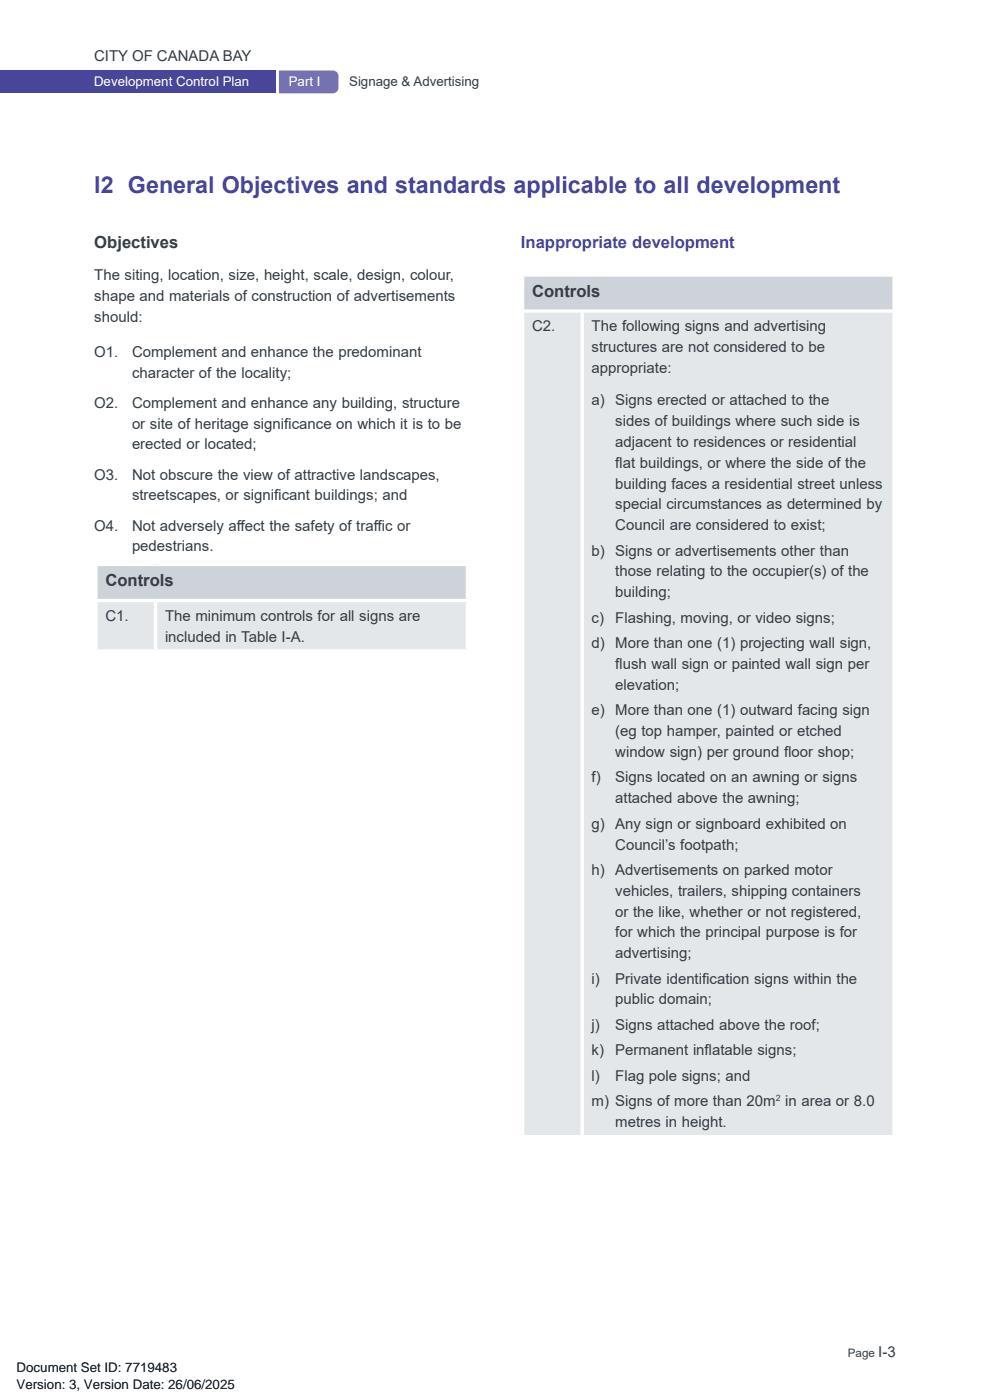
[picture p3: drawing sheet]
<svg xmlns="http://www.w3.org/2000/svg" width="210mm" height="297mm" viewBox="0 0 210 297" stroke-linecap="round" stroke-linejoin="round" font-family="sans-serif">
<defs><g id="words">
<text font-size="4.9" fill="#48469b" x="20" y="40.8">I2 General Objectives and standards applicable to all development</text>
<g font-size="3.5" fill="#333c42">
<text x="20" y="52.6">Objectives</text>
<text x="112.9" y="62.9">Controls</text>
<text x="22.4" y="124.3">Controls</text>
</g>
<text font-size="3.5" fill="#48469b" x="110.5" y="52.6">Inappropriate development</text>
<g font-size="3.2" fill="#333c42">
<text x="20" y="13">CITY OF CANADA BAY</text>
<text x="20" y="59.5">The siting, location, size, height, scale, design, colour,</text>
<text x="20" y="63.9">shape and materials of construction of advertisements</text>
<text x="20" y="68.3">should:</text>
<text x="112.9" y="70.3">C2.</text>
<text x="125.5" y="70.3">The following signs and advertising</text>
<text x="20" y="75.7">O1.</text>
<text x="28" y="75.7">Complement and enhance the predominant</text>
<text x="125.5" y="74.7">structures are not considered to be</text>
<text x="28" y="80.1">character of the locality;</text>
<text x="125.5" y="79.1">appropriate:</text>
<text x="20" y="86.5">O2.</text>
<text x="28" y="86.5">Complement and enhance any building, structure</text>
<text x="125.5" y="86">a) Signs erected or attached to the</text>
<text x="28" y="90.9">or site of heritage signif</text>
<text x="28" y="95.3">erected or located;</text>
<text x="60.3" y="90.9">icance on which it is to be</text>
<text x="130.5" y="90.4">sides of buildings where such side is</text>
<text x="130.5" y="94.8">adjacent to residences or residential</text>
<text x="20" y="101.8">O3.</text>
<text x="28" y="101.8">Not obscure the view of attractive landscapes,</text>
<text x="130.5" y="99.2">f</text>
<text x="130.5" y="99.2">lat buildings, or where the side of the</text>
<text x="28" y="106.2">streetscapes, or signif</text>
<text x="58.2" y="106.2">icant buildings; and</text>
<text x="130.5" y="103.7">building faces a residential street unless</text>
<text x="20" y="112.6">O4.</text>
<text x="28" y="112.6">Not adversely af</text>
<text x="50.2" y="112.6">fect the safety of traf</text>
<text x="79.3" y="112.6">f</text>
<text x="79.3" y="112.6">ic or</text>
<text x="130.5" y="108.1">special circumstances as determined by</text>
<text x="130.5" y="112.5">Council are considered to exist;</text>
<text x="28" y="117">pedestrians.</text>
<text x="125.5" y="117.9">b) Signs or advertisements other than</text>
<text x="130.5" y="122.3">those relating to the occupier(s) of the</text>
<text x="22.4" y="131.7">C1.</text>
<text x="35" y="131.7">The minimum controls for all signs are</text>
<text x="130.5" y="126.7">building;</text>
<text x="35" y="136.1">included in Table I-A.</text>
<text x="125.5" y="132.1">c)</text>
<text x="125.5" y="137.5">d) More than one (1) projecting wall sign,</text>
<text x="130.5" y="132.1">Flashing, moving, or video signs;</text>
<text x="130.5" y="141.9">f</text>
<text x="130.5" y="141.9">lush wall sign or painted wall sign per</text>
<text x="130.5" y="146.4">elevation;</text>
<text x="125.5" y="151.8">e) More than one (1) outward facing sign</text>
<text x="130.5" y="156.2">(eg top hamper, painted or etched</text>
<text x="130.5" y="160.6">window sign) per ground f</text>
<text x="166.3" y="160.6">loor shop;</text>
<text x="125.5" y="166">f)</text>
<text x="130.5" y="166">Signs located on an awning or signs</text>
<text x="130.5" y="170.4">attached above the awning;</text>
<text x="125.5" y="175.8">g) Any sign or signboard exhibited on</text>
<text x="125.5" y="185.6">h) Advertisements on parked motor</text>
<text x="130.5" y="180.2">Council’s footpath;</text>
<text x="130.5" y="190">vehicles, trailers, shipping containers</text>
<text x="130.5" y="194.5">or the like, whether or not registered,</text>
<text x="130.5" y="198.9">for which the principal purpose is for</text>
<text x="130.5" y="203.3">advertising;</text>
<text x="125.5" y="208.7">i)</text>
<text x="130.5" y="208.7">Private identif</text>
<text x="148.9" y="208.7">ication signs within the</text>
<text x="130.5" y="213.1">public domain;</text>
<text x="125.5" y="218.5">j)</text>
<text x="130.5" y="218.5">Signs attached above the roof;</text>
<text x="125.5" y="223.9">k)</text>
<text x="130.5" y="223.9">Permanent inf</text>
<text x="149.5" y="223.9">latable signs;</text>
<text x="125.5" y="229.3">l)</text>
<text x="130.5" y="229.3">Flag pole signs; and</text>
<text x="125.5" y="234.7">m) Signs of more than 20m in area or 8.0</text>
<text x="130.5" y="239.1">metres in height.</text>
<text x="186.3" y="288">I-3</text>
</g>
<g font-size="2.8" fill="#fff">
<text x="20" y="18.2">Development Control Plan</text>
<text x="61.3" y="18.2">Part I</text>
</g>
<text font-size="2.8" fill="#333c42" x="74.1" y="18.2">Signage &amp; Advertising</text>
<g font-size="2.8">
<text x="3.5" y="291.1">Document Set ID: 7719483</text>
<text x="3.5" y="294.7">Version: 3, Version Date: 26/06/2025</text>
</g>
<text font-size="2.5" fill="#333c42" x="179.8" y="288">Page</text>
<text font-size="1.9" fill="#333c42" x="164.6" y="233.7">2</text>
</g></defs>
<path d="M0 15h58.4v4.8h-58.4z" fill="#48469b"/>
<path d="M59.2 15h11.4a1.2 1.2 0 0 1 1.2 1.2v2.4a1.2 1.2 0 0 1-1.2 1.2h-11.4z" fill="#766fb2"/>
<path d="M20.4 119.7h78.7v7.7h-78.7z" fill="#cdd3d8"/>
<path d="M20.4 127.4h12.6v10.7h-12.6zM33 127.4h66.1v10.7h-66.1z" fill="#e3e7ea"/>
<path d="M20 119.7h79.5M20 127.4h79.5M20 138.1h79.5M20.4 120.1v6.9M20.4 127.7v10.1M33 127.7v10.1M99.1 120.1v6.9M99.1 127.7v10.1" fill="none" stroke="#fff" stroke-width=".71" stroke-linecap="butt"/>
<path d="M110.9 58.3h78.7v7.7h-78.7z" fill="#cdd3d8"/>
<path d="M110.9 66h12.6v175.1h-12.6zM123.5 66h66.1v175.1h-66.1z" fill="#e3e7ea"/>
<path d="M110.5 58.3h79.5M110.9 58.7v6.9M189.6 58.7v6.9M110.5 66h79.5M110.9 66.3v174.5M123.5 66.3v174.5M189.6 66.3v174.5M110.5 241.1h79.5" fill="none" stroke="#fff" stroke-width=".71" stroke-linecap="butt"/>
<use href="#words"/>
</svg>
